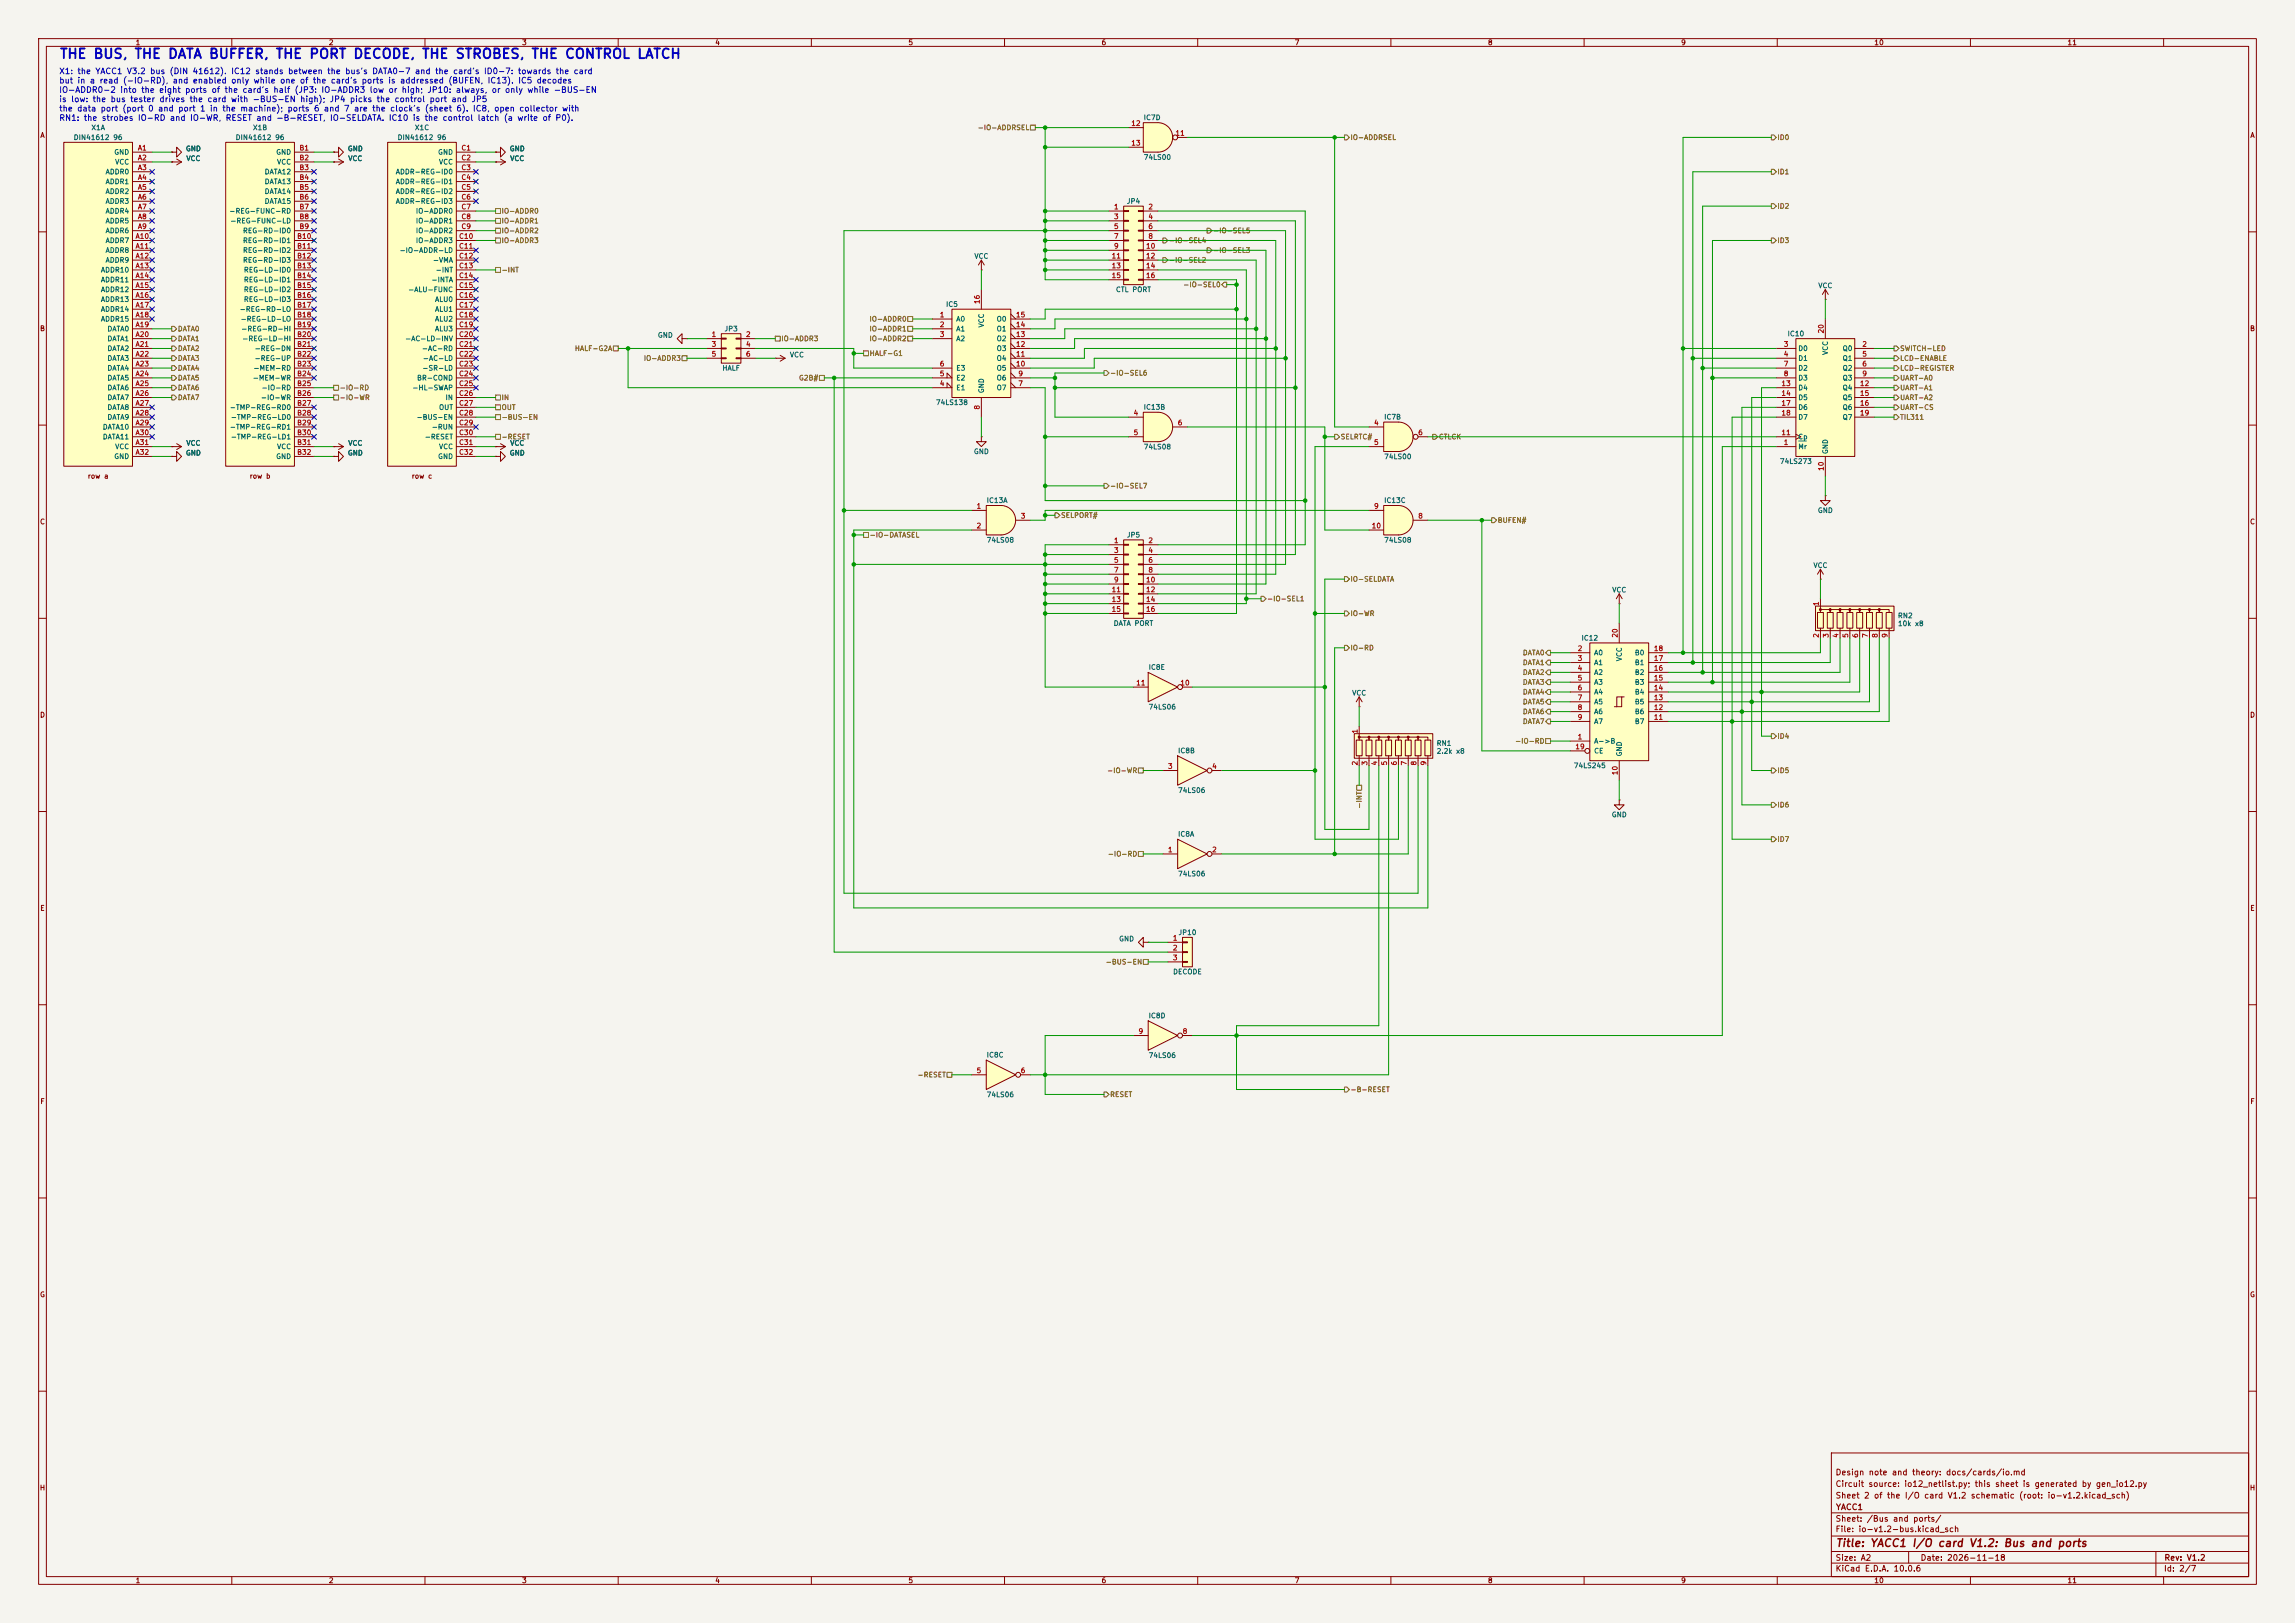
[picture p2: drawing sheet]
<svg xmlns="http://www.w3.org/2000/svg" width="594mm" height="420mm" viewBox="0 0 594 420" stroke-linecap="round" stroke-linejoin="round" font-family="sans-serif">
<defs><g id="words">
<text font-size="2.5" fill="#0000c2" x="15.3" y="15.8">THE BUS, THE DATA BUFFER, THE PORT DECODE, THE STROBES, THE CONTROL LATCH</text>
<text font-size="2" fill="#840000" x="475" y="400.8">Title: YACC1 I/O card V1.2: Bus and ports</text>
<g font-size="1.5" fill="#0000c2">
<text x="15.2" y="19.5">X1: the YACC1 V3.2 bus (DIN 41612). IC12 stands between the bus's DATA0-7 and the card's ID0-7: towards the card</text>
<text x="15.2" y="22">but in a read (-IO-RD), and enabled only while one of the card's ports is addressed (BUFEN, IC13). IC5 decodes</text>
<text x="15.2" y="24.4">IO-ADDR0-2 into the eight ports of the card's half (JP3: IO-ADDR3 low or high; JP10: always, or only while -BUS-EN</text>
<text x="15.2" y="26.8">is low: the bus tester drives the card with -BUS-EN high); JP4 picks the control port and JP5</text>
<text x="15.2" y="29.2">the data port (port 0 and port 1 in the machine); ports 6 and 7 are the clock's (sheet 6). IC8, open collector with</text>
<text x="15.2" y="31.6">RN1: the strobes IO-RD and IO-WR, RESET and -B-RESET, IO-SELDATA. IC10 is the control latch (a write of P0).</text>
</g>
<g font-size="1.5" fill="#840000">
<text x="475" y="382.1">Design note and theory: docs/cards/io.md</text>
<text x="475" y="388.1">Sheet 2 of the I/O card V1.2 schematic (root: io-v1.2.kicad_sch)</text>
<text x="475" y="385.1">Circuit source: io12_netlist.py; this sheet is generated by gen_io12.py</text>
<text x="475" y="394.1">Sheet: /Bus and ports/</text>
<text x="475.1" y="391.1">YACC1</text>
<text x="475" y="396.8">File: io-v1.2-bus.kicad_sch</text>
<text x="475" y="407">KiCad E.D.A. 10.0.6</text>
<text x="475" y="404.2">Size: A2</text>
<text x="497" y="404.2">Date: 2026-11-18</text>
<text x="560" y="407">Id: 2/7</text>
<text x="560.1" y="404.2">Rev: V1.2</text>
</g>
<g font-size="1.3" fill="#840000">
<text x="35" y="12">1</text>
<text x="85" y="12">2</text>
<text x="135" y="12">3</text>
<text x="185" y="12">4</text>
<text x="235" y="12">5</text>
<text x="285" y="12">6</text>
<text x="335" y="12">7</text>
<text x="385" y="12">8</text>
<text x="435" y="12">9</text>
<text x="485" y="12">10</text>
<text x="535" y="12">11</text>
<text x="10.3" y="36">A</text>
<text x="582.3" y="36">A</text>
<text x="10.2" y="86">B</text>
<text x="582.2" y="86">B</text>
<text x="22.6" y="124.2">row a</text>
<text x="64.5" y="124.2">row b</text>
<text x="106.4" y="124.2">row c</text>
<text x="10.2" y="136">C</text>
<text x="582.2" y="136">C</text>
<text x="10.2" y="186">D</text>
<text x="582.2" y="186">D</text>
<text x="10.3" y="236">E</text>
<text x="582.3" y="236">E</text>
<text x="10.3" y="286">F</text>
<text x="582.3" y="286">F</text>
<text x="10.2" y="336">G</text>
<text x="582.2" y="336">G</text>
<text x="10.2" y="386">H</text>
<text x="582.2" y="386">H</text>
<text x="35" y="410">1</text>
<text x="85" y="410">2</text>
<text x="135" y="410">3</text>
<text x="185" y="410">4</text>
<text x="235" y="410">5</text>
<text x="285" y="410">6</text>
<text x="335" y="410">7</text>
<text x="385" y="410">8</text>
<text x="435" y="410">9</text>
<text x="485" y="410">10</text>
<text x="535" y="410">11</text>
</g>
<g font-size="1.3" fill="#006464">
<text x="23.5" y="34">X1A</text>
<text x="65.3" y="34">X1B</text>
<text x="107.2" y="34">X1C</text>
<text x="295.9" y="31.4">IC7D</text>
<text x="19" y="36.5">DIN41612 96</text>
<text x="29.4" y="40.3">GND</text>
<text x="48" y="39.4">GND</text>
<text x="48.1" y="42">VCC</text>
<text x="60.9" y="36.5">DIN41612 96</text>
<text x="71.3" y="40.3">GND</text>
<text x="89.9" y="39.4">GND</text>
<text x="90" y="42">VCC</text>
<text x="102.8" y="36.5">DIN41612 96</text>
<text x="113.3" y="40.3">GND</text>
<text x="131.8" y="39.4">GND</text>
<text x="131.9" y="42">VCC</text>
<text x="295.9" y="41.7">74LS00</text>
<text x="27.2" y="45.4">ADDR0</text>
<text x="27.2" y="48">ADDR1</text>
<text x="29.7" y="42.9">VCC</text>
<text x="68.4" y="45.4">DATA12</text>
<text x="68.4" y="48">DATA13</text>
<text x="71.6" y="42.9">VCC</text>
<text x="102.3" y="45.4">ADDR-REG-ID0</text>
<text x="102.3" y="48">ADDR-REG-ID1</text>
<text x="113.5" y="42.9">VCC</text>
<text x="27.2" y="50.5">ADDR2</text>
<text x="27.2" y="53">ADDR3</text>
<text x="68.4" y="50.5">DATA14</text>
<text x="68.4" y="53">DATA15</text>
<text x="102.3" y="50.5">ADDR-REG-ID2</text>
<text x="102.3" y="53">ADDR-REG-ID3</text>
<text x="291.5" y="53">JP4</text>
<text x="27.2" y="55.6">ADDR4</text>
<text x="27.2" y="58.1">ADDR5</text>
<text x="59.2" y="55.6">-REG-FUNC-RD</text>
<text x="59.5" y="58.1">-REG-FUNC-LD</text>
<text x="107.5" y="55.6">IO-ADDR0</text>
<text x="107.5" y="58.1">IO-ADDR1</text>
<text x="27.2" y="60.7">ADDR6</text>
<text x="27.2" y="63.2">ADDR7</text>
<text x="27.2" y="65.7">ADDR8</text>
<text x="62.8" y="60.7">REG-RD-ID0</text>
<text x="62.8" y="63.2">REG-RD-ID1</text>
<text x="62.8" y="65.7">REG-RD-ID2</text>
<text x="103.3" y="65.7">-IO-ADDR-LD</text>
<text x="107.5" y="60.7">IO-ADDR2</text>
<text x="107.5" y="63.2">IO-ADDR3</text>
<text x="26" y="70.8">ADDR10</text>
<text x="27.2" y="68.3">ADDR9</text>
<text x="62.8" y="68.3">REG-RD-ID3</text>
<text x="63" y="70.8">REG-LD-ID0</text>
<text x="111.9" y="68.3">-VMA</text>
<text x="112.6" y="70.8">-INT</text>
<text x="252.1" y="67.3">VCC</text>
<text x="26" y="73.4">ADDR11</text>
<text x="26" y="75.9">ADDR12</text>
<text x="63" y="73.4">REG-LD-ID1</text>
<text x="63" y="75.9">REG-LD-ID2</text>
<text x="105.5" y="75.9">-ALU-FUNC</text>
<text x="111.6" y="73.4">-INTA</text>
<text x="288.7" y="75.9">CTL PORT</text>
<text x="470.5" y="74.9">VCC</text>
<text x="26" y="78.4">ADDR13</text>
<text x="26" y="81">ADDR14</text>
<text x="26" y="83.5">ADDR15</text>
<text x="61.9" y="81">-REG-RD-LO</text>
<text x="62.1" y="83.5">-REG-LD-LO</text>
<text x="63" y="78.4">REG-LD-ID3</text>
<text x="112.5" y="78.4">ALU0</text>
<text x="112.5" y="81">ALU1</text>
<text x="112.5" y="83.5">ALU2</text>
<text x="244.7" y="79.7">IC5</text>
<text x="247.4" y="83.5">A0</text>
<text x="257.8" y="83.5">O0</text>
<text x="27.7" y="86.1">DATA0</text>
<text x="27.7" y="88.6">DATA1</text>
<text x="62.3" y="86.1">-REG-RD-HI</text>
<text x="62.6" y="88.6">-REG-LD-HI</text>
<text x="104.7" y="88.6">-AC-LD-INV</text>
<text x="112.5" y="86.1">ALU3</text>
<text x="170.1" y="87.7">GND</text>
<text x="187.4" y="86.1">JP3</text>
<text x="247.4" y="86.1">A1</text>
<text x="247.4" y="88.6">A2</text>
<text x="255" y="84.9" transform="rotate(-90 255 84.9)">VCC</text>
<text x="257.8" y="88.6">O2</text>
<text x="257.8" y="86.1">O1</text>
<text x="462.5" y="87.3">IC10</text>
<text x="27.7" y="91.1">DATA2</text>
<text x="27.7" y="93.7">DATA3</text>
<text x="65.8" y="91.1">-REG-DN</text>
<text x="65.8" y="93.7">-REG-UP</text>
<text x="109.1" y="91.1">-AC-RD</text>
<text x="109.3" y="93.7">-AC-LD</text>
<text x="204.3" y="92.8">VCC</text>
<text x="257.8" y="93.7">O4</text>
<text x="257.8" y="91.1">O3</text>
<text x="465.3" y="91.1">D0</text>
<text x="465.3" y="93.7">D1</text>
<text x="473.4" y="92" transform="rotate(-90 473.4 92)">VCC</text>
<text x="476.8" y="91.1">Q0</text>
<text x="476.8" y="93.7">Q1</text>
<text x="27.7" y="96.2">DATA4</text>
<text x="27.7" y="98.8">DATA5</text>
<text x="27.7" y="101.3">DATA6</text>
<text x="65.3" y="98.8">-MEM-WR</text>
<text x="65.5" y="96.2">-MEM-RD</text>
<text x="67.6" y="101.3">-IO-RD</text>
<text x="106.6" y="101.3">-HL-SWAP</text>
<text x="107.8" y="98.8">BR-COND</text>
<text x="109.2" y="96.2">-SR-LD</text>
<text x="186.8" y="96.2">HALF</text>
<text x="247.4" y="101.3">E1</text>
<text x="247.4" y="98.8">E2</text>
<text x="247.4" y="96.2">E3</text>
<text x="255" y="101.9" transform="rotate(-90 255 101.9)">GND</text>
<text x="257.8" y="101.3">O7</text>
<text x="257.8" y="98.8">O6</text>
<text x="257.8" y="96.2">O5</text>
<text x="465.3" y="96.2">D2</text>
<text x="465.3" y="98.8">D3</text>
<text x="465.3" y="101.3">D4</text>
<text x="476.8" y="96.2">Q2</text>
<text x="476.8" y="98.8">Q3</text>
<text x="476.8" y="101.3">Q4</text>
<text x="27.7" y="103.8">DATA7</text>
<text x="27.7" y="106.4">DATA8</text>
<text x="59.4" y="106.4">-TMP-REG-RD0</text>
<text x="67.4" y="103.8">-IO-WR</text>
<text x="113.5" y="106.4">OUT</text>
<text x="115.2" y="103.8">IN</text>
<text x="242.1" y="105.1">74LS138</text>
<text x="295.9" y="106.3">IC13B</text>
<text x="465.3" y="103.8">D5</text>
<text x="465.3" y="106.4">D6</text>
<text x="476.8" y="103.8">Q5</text>
<text x="476.8" y="106.4">Q6</text>
<text x="26.5" y="111.5">DATA10</text>
<text x="26.5" y="114">DATA11</text>
<text x="27.7" y="108.9">DATA9</text>
<text x="59.4" y="111.5">-TMP-REG-RD1</text>
<text x="59.6" y="108.9">-TMP-REG-LD0</text>
<text x="59.6" y="114">-TMP-REG-LD1</text>
<text x="107.7" y="108.9">-BUS-EN</text>
<text x="109.8" y="114">-RESET</text>
<text x="111.6" y="111.5">-RUN</text>
<text x="358.1" y="108.9">IC7B</text>
<text x="465.3" y="114">Cp</text>
<text x="465.3" y="108.9">D7</text>
<text x="476.8" y="108.9">Q7</text>
<text x="29.4" y="119.1">GND</text>
<text x="29.7" y="116.5">VCC</text>
<text x="48" y="118.2">GND</text>
<text x="48.1" y="115.6">VCC</text>
<text x="71.3" y="119.1">GND</text>
<text x="71.6" y="116.5">VCC</text>
<text x="89.9" y="118.2">GND</text>
<text x="90" y="115.6">VCC</text>
<text x="113.3" y="119.1">GND</text>
<text x="113.5" y="116.5">VCC</text>
<text x="131.8" y="118.2">GND</text>
<text x="131.9" y="115.6">VCC</text>
<text x="251.9" y="117.8">GND</text>
<text x="295.9" y="116.6">74LS08</text>
<text x="358.1" y="119.1">74LS00</text>
<text x="465.3" y="116.5">Mr</text>
<text x="473.4" y="117.6" transform="rotate(-90 473.4 117.6)">GND</text>
<text x="460.6" y="120.3">74LS273</text>
<text x="255.3" y="130.4">IC13A</text>
<text x="358.1" y="130.4">IC13C</text>
<text x="470.4" y="133">GND</text>
<text x="255.3" y="140.7">74LS08</text>
<text x="291.5" y="139.4">JP5</text>
<text x="358.1" y="140.7">74LS08</text>
<text x="469.2" y="147.3">VCC</text>
<text x="417.2" y="153.6">VCC</text>
<text x="491.1" y="160.3">RN2</text>
<text x="288.1" y="162.3">DATA PORT</text>
<text x="409.2" y="166.1">IC12</text>
<text x="491.1" y="162.3">10k x8</text>
<text x="297.2" y="173.6">IC8E</text>
<text x="412.5" y="169.9">A0</text>
<text x="412.5" y="172.4">A1</text>
<text x="420.1" y="171.2" transform="rotate(-90 420.1 171.2)">VCC</text>
<text x="423" y="172.4">B1</text>
<text x="423" y="169.9">B0</text>
<text x="412.5" y="175">A2</text>
<text x="412.5" y="177.5">A3</text>
<text x="423" y="177.5">B3</text>
<text x="423" y="175">B2</text>
<text x="297.2" y="183.9">74LS06</text>
<text x="349.8" y="180.3">VCC</text>
<text x="412.5" y="180">A4</text>
<text x="412.5" y="182.6">A5</text>
<text x="412.5" y="185.1">A6</text>
<text x="423" y="185.1">B6</text>
<text x="423" y="182.6">B5</text>
<text x="423" y="180">B4</text>
<text x="412.5" y="187.7">A7</text>
<text x="423" y="187.7">B7</text>
<text x="304.8" y="195.2">IC8B</text>
<text x="371.7" y="193.3">RN1</text>
<text x="371.7" y="195.3">2.2k x8</text>
<text x="412.5" y="192.7">A-&gt;B</text>
<text x="412.5" y="195.3">CE</text>
<text x="420.1" y="195.9" transform="rotate(-90 420.1 195.9)">GND</text>
<text x="407.2" y="199.1">74LS245</text>
<text x="304.8" y="205.5">74LS06</text>
<text x="417" y="211.8">GND</text>
<text x="304.8" y="216.8">IC8A</text>
<text x="304.8" y="227.1">74LS06</text>
<text x="289.5" y="243.9">GND</text>
<text x="304.9" y="242.3">JP10</text>
<text x="303.5" y="252.4">DECODE</text>
<text x="297.2" y="263.8">IC8D</text>
<text x="255.3" y="274">IC8C</text>
<text x="297.2" y="274.1">74LS06</text>
<text x="255.3" y="284.2">74LS06</text>
</g>
<g font-size="1.3" fill="#725600">
<text x="252.9" y="34">-IO-ADDRSEL</text>
<text x="349.4" y="36.5">IO-ADDRSEL</text>
<text x="459.9" y="36.5">ID0</text>
<text x="459.9" y="45.4">ID1</text>
<text x="129.7" y="58.1">IO-ADDR1</text>
<text x="129.7" y="55.6">IO-ADDR0</text>
<text x="459.9" y="54.3">ID2</text>
<text x="129.7" y="63.2">IO-ADDR3</text>
<text x="129.7" y="60.7">IO-ADDR2</text>
<text x="302.4" y="63.2">-IO-SEL4</text>
<text x="313.9" y="60.7">-IO-SEL5</text>
<text x="313.9" y="65.7">-IO-SEL3</text>
<text x="459.9" y="63.2">ID3</text>
<text x="129.7" y="70.8">-INT</text>
<text x="302.4" y="68.3">-IO-SEL2</text>
<text x="306.1" y="74.6">-IO-SEL0</text>
<text x="224.9" y="83.5">IO-ADDR0</text>
<text x="45.9" y="88.6">DATA1</text>
<text x="45.9" y="86.1">DATA0</text>
<text x="202.1" y="88.6">IO-ADDR3</text>
<text x="224.9" y="88.6">IO-ADDR2</text>
<text x="224.9" y="86.1">IO-ADDR1</text>
<text x="45.9" y="93.7">DATA3</text>
<text x="45.9" y="91.1">DATA2</text>
<text x="148.7" y="91.1">HALF-G2A</text>
<text x="166.5" y="93.7">IO-ADDR3</text>
<text x="225" y="92.4">HALF-G1</text>
<text x="491.7" y="91.1">SWITCH-LED</text>
<text x="491.7" y="93.7">LCD-ENABLE</text>
<text x="45.9" y="101.3">DATA6</text>
<text x="45.9" y="98.8">DATA5</text>
<text x="45.9" y="96.2">DATA4</text>
<text x="87.8" y="101.3">-IO-RD</text>
<text x="206.7" y="98.8">G2B#</text>
<text x="287.2" y="97.5">-IO-SEL6</text>
<text x="491.7" y="101.3">UART-A1</text>
<text x="491.7" y="96.2">LCD-REGISTER</text>
<text x="491.7" y="98.8">UART-A0</text>
<text x="45.9" y="103.8">DATA7</text>
<text x="87.8" y="103.8">-IO-WR</text>
<text x="129.7" y="103.8">IN</text>
<text x="129.7" y="106.4">OUT</text>
<text x="491.7" y="103.8">UART-A2</text>
<text x="491.7" y="106.4">UART-CS</text>
<text x="129.7" y="114">-RESET</text>
<text x="129.7" y="108.9">-BUS-EN</text>
<text x="346.9" y="114">SELRTC#</text>
<text x="372.3" y="114">CTLCK</text>
<text x="491.7" y="108.9">TIL311</text>
<text x="287.2" y="126.7">-IO-SEL7</text>
<text x="274.5" y="134.3">SELPORT#</text>
<text x="387.5" y="135.6">BUFEN#</text>
<text x="225" y="139.4">-IO-DATASEL</text>
<text x="327.8" y="155.9">-IO-SEL1</text>
<text x="349.4" y="150.8">IO-SELDATA</text>
<text x="349.4" y="159.7">IO-WR</text>
<text x="349.4" y="168.6">IO-RD</text>
<text x="394" y="169.9">DATA0</text>
<text x="394" y="172.4">DATA1</text>
<text x="394" y="175">DATA2</text>
<text x="394" y="177.5">DATA3</text>
<text x="394" y="180">DATA4</text>
<text x="394" y="185.1">DATA6</text>
<text x="394" y="182.6">DATA5</text>
<text x="394" y="187.7">DATA7</text>
<text x="459.9" y="191.5">ID4</text>
<text x="392" y="192.7">-IO-RD</text>
<text x="286.4" y="200.4">-IO-WR</text>
<text x="459.9" y="200.4">ID5</text>
<text x="352.8" y="209.4" transform="rotate(-90 352.8 209.4)">-INT</text>
<text x="459.9" y="209.2">ID6</text>
<text x="286.6" y="221.9">-IO-RD</text>
<text x="459.9" y="218.1">ID7</text>
<text x="286.1" y="249.9">-BUS-EN</text>
<text x="237.4" y="279.1">-RESET</text>
<text x="287.2" y="284.2">RESET</text>
<text x="349.4" y="282.9">-B-RESET</text>
</g>
<g font-size="1.3" fill="#a90000">
<text x="292.7" y="32.9">12</text>
<text x="304.1" y="35.4">11</text>
<text x="35.6" y="39.2">A1</text>
<text x="35.6" y="41.8">A2</text>
<text x="77.4" y="39.2">B1</text>
<text x="77.4" y="41.8">B2</text>
<text x="119.3" y="39.2">C1</text>
<text x="119.3" y="41.8">C2</text>
<text x="292.7" y="38">13</text>
<text x="35.6" y="44.3">A3</text>
<text x="35.6" y="46.9">A4</text>
<text x="77.4" y="44.3">B3</text>
<text x="77.4" y="46.9">B4</text>
<text x="119.3" y="44.3">C3</text>
<text x="119.3" y="46.9">C4</text>
<text x="35.6" y="49.4">A5</text>
<text x="35.6" y="51.9">A6</text>
<text x="77.4" y="49.4">B5</text>
<text x="77.4" y="51.9">B6</text>
<text x="119.3" y="49.4">C5</text>
<text x="119.3" y="51.9">C6</text>
<text x="35.6" y="54.5">A7</text>
<text x="35.6" y="57">A8</text>
<text x="35.6" y="59.6">A9</text>
<text x="77.4" y="54.5">B7</text>
<text x="77.4" y="57">B8</text>
<text x="77.4" y="59.6">B9</text>
<text x="119.3" y="54.5">C7</text>
<text x="119.3" y="57">C8</text>
<text x="119.3" y="59.6">C9</text>
<text x="288.2" y="54.5">1</text>
<text x="288.2" y="57">3</text>
<text x="288.2" y="59.6">5</text>
<text x="297.1" y="54.5">2</text>
<text x="297.1" y="57">4</text>
<text x="297.1" y="59.6">6</text>
<text x="34.9" y="62.1">A10</text>
<text x="34.9" y="64.6">A11</text>
<text x="76.8" y="62.1">B10</text>
<text x="76.8" y="64.6">B11</text>
<text x="118.7" y="62.1">C10</text>
<text x="118.7" y="64.6">C11</text>
<text x="288.2" y="62.1">7</text>
<text x="288.2" y="64.6">9</text>
<text x="296.5" y="64.6">10</text>
<text x="297.1" y="62.1">8</text>
<text x="34.9" y="67.2">A12</text>
<text x="34.9" y="69.7">A13</text>
<text x="76.8" y="67.2">B12</text>
<text x="76.8" y="69.7">B13</text>
<text x="118.7" y="67.2">C12</text>
<text x="118.7" y="69.7">C13</text>
<text x="287.6" y="67.2">11</text>
<text x="287.6" y="69.7">13</text>
<text x="296.5" y="67.2">12</text>
<text x="296.5" y="69.7">14</text>
<text x="34.9" y="72.3">A14</text>
<text x="34.9" y="74.8">A15</text>
<text x="34.9" y="77.3">A16</text>
<text x="76.8" y="72.3">B14</text>
<text x="76.8" y="74.8">B15</text>
<text x="76.8" y="77.3">B16</text>
<text x="118.7" y="72.3">C14</text>
<text x="118.7" y="74.8">C15</text>
<text x="118.7" y="77.3">C16</text>
<text x="287.6" y="72.3">15</text>
<text x="296.5" y="72.3">16</text>
<text x="34.9" y="79.9">A17</text>
<text x="34.9" y="82.4">A18</text>
<text x="76.8" y="79.9">B17</text>
<text x="76.8" y="82.4">B18</text>
<text x="118.7" y="79.9">C17</text>
<text x="118.7" y="82.4">C18</text>
<text x="243.1" y="82.4">1</text>
<text x="253.9" y="78.8" transform="rotate(-90 253.9 78.8)">16</text>
<text x="262.8" y="82.4">15</text>
<text x="34.9" y="85">A19</text>
<text x="34.9" y="87.5">A20</text>
<text x="76.8" y="85">B19</text>
<text x="76.8" y="87.5">B20</text>
<text x="118.7" y="85">C19</text>
<text x="118.7" y="87.5">C20</text>
<text x="184.1" y="87.5">1</text>
<text x="192.9" y="87.5">2</text>
<text x="243.1" y="85">2</text>
<text x="243.1" y="87.5">3</text>
<text x="262.8" y="87.5">13</text>
<text x="262.8" y="85">14</text>
<text x="472.3" y="86.4" transform="rotate(-90 472.3 86.4)">20</text>
<text x="34.9" y="90">A21</text>
<text x="34.9" y="92.6">A22</text>
<text x="34.9" y="95.1">A23</text>
<text x="76.8" y="90">B21</text>
<text x="76.8" y="92.6">B22</text>
<text x="76.8" y="95.1">B23</text>
<text x="118.7" y="90">C21</text>
<text x="118.7" y="92.6">C22</text>
<text x="118.7" y="95.1">C23</text>
<text x="184.1" y="90">3</text>
<text x="184.1" y="92.6">5</text>
<text x="192.9" y="90">4</text>
<text x="192.9" y="92.6">6</text>
<text x="243.1" y="95.1">6</text>
<text x="262.8" y="95.1">10</text>
<text x="262.8" y="92.6">11</text>
<text x="262.8" y="90">12</text>
<text x="461.5" y="90">3</text>
<text x="461.5" y="92.6">4</text>
<text x="461.5" y="95.1">7</text>
<text x="481.9" y="90">2</text>
<text x="481.9" y="92.6">5</text>
<text x="481.9" y="95.1">6</text>
<text x="34.9" y="97.7">A24</text>
<text x="34.9" y="100.2">A25</text>
<text x="76.8" y="97.7">B24</text>
<text x="76.8" y="100.2">B25</text>
<text x="118.7" y="97.7">C24</text>
<text x="118.7" y="100.2">C25</text>
<text x="243.1" y="100.2">4</text>
<text x="243.1" y="97.7">5</text>
<text x="263.4" y="100.2">7</text>
<text x="263.4" y="97.7">9</text>
<text x="460.9" y="100.2">13</text>
<text x="461.5" y="97.7">8</text>
<text x="481.3" y="100.2">12</text>
<text x="481.9" y="97.7">9</text>
<text x="34.9" y="102.7">A26</text>
<text x="34.9" y="105.3">A27</text>
<text x="34.9" y="107.8">A28</text>
<text x="76.8" y="102.7">B26</text>
<text x="76.8" y="105.3">B27</text>
<text x="76.8" y="107.8">B28</text>
<text x="118.7" y="102.7">C26</text>
<text x="118.7" y="105.3">C27</text>
<text x="118.7" y="107.8">C28</text>
<text x="253.9" y="106.1" transform="rotate(-90 253.9 106.1)">8</text>
<text x="293.3" y="107.8">4</text>
<text x="460.9" y="102.7">14</text>
<text x="460.9" y="105.3">17</text>
<text x="460.9" y="107.8">18</text>
<text x="481.3" y="102.7">15</text>
<text x="481.3" y="105.3">16</text>
<text x="481.3" y="107.8">19</text>
<text x="34.9" y="110.4">A29</text>
<text x="34.9" y="112.9">A30</text>
<text x="76.8" y="110.4">B29</text>
<text x="76.8" y="112.9">B30</text>
<text x="118.7" y="110.4">C29</text>
<text x="118.7" y="112.9">C30</text>
<text x="293.3" y="112.9">5</text>
<text x="304.7" y="110.4">6</text>
<text x="355.5" y="110.4">4</text>
<text x="366.9" y="112.9">6</text>
<text x="460.9" y="112.9">11</text>
<text x="34.9" y="115.4">A31</text>
<text x="34.9" y="118">A32</text>
<text x="76.8" y="115.4">B31</text>
<text x="76.8" y="118">B32</text>
<text x="118.7" y="115.4">C31</text>
<text x="118.7" y="118">C32</text>
<text x="355.5" y="115.4">5</text>
<text x="461.5" y="115.4">1</text>
<text x="472.3" y="122" transform="rotate(-90 472.3 122)">10</text>
<text x="252.6" y="131.9">1</text>
<text x="355.5" y="131.9">9</text>
<text x="252.6" y="137">2</text>
<text x="264.1" y="134.5">3</text>
<text x="354.9" y="137">10</text>
<text x="366.9" y="134.5">8</text>
<text x="288.2" y="140.8">1</text>
<text x="288.2" y="143.4">3</text>
<text x="297.1" y="140.8">2</text>
<text x="297.1" y="143.4">4</text>
<text x="288.2" y="145.9">5</text>
<text x="288.2" y="148.5">7</text>
<text x="297.1" y="145.9">6</text>
<text x="297.1" y="148.5">8</text>
<text x="287.6" y="153.5">11</text>
<text x="288.2" y="151">9</text>
<text x="296.5" y="151">10</text>
<text x="296.5" y="153.5">12</text>
<text x="287.6" y="156.1">13</text>
<text x="287.6" y="158.6">15</text>
<text x="296.5" y="156.1">14</text>
<text x="296.5" y="158.6">16</text>
<text x="471" y="156.9" transform="rotate(-90 471 156.9)">1</text>
<text x="419" y="165.2" transform="rotate(-90 419 165.2)">20</text>
<text x="471" y="165.2" transform="rotate(-90 471 165.2)">2</text>
<text x="473.6" y="165.2" transform="rotate(-90 473.6 165.2)">3</text>
<text x="476.1" y="165.2" transform="rotate(-90 476.1 165.2)">4</text>
<text x="478.7" y="165.2" transform="rotate(-90 478.7 165.2)">5</text>
<text x="481.2" y="165.2" transform="rotate(-90 481.2 165.2)">6</text>
<text x="483.7" y="165.2" transform="rotate(-90 483.7 165.2)">7</text>
<text x="486.3" y="165.2" transform="rotate(-90 486.3 165.2)">8</text>
<text x="488.8" y="165.2" transform="rotate(-90 488.8 165.2)">9</text>
<text x="408.2" y="168.8">2</text>
<text x="408.2" y="171.3">3</text>
<text x="408.2" y="173.9">4</text>
<text x="427.9" y="173.9">16</text>
<text x="427.9" y="171.3">17</text>
<text x="427.9" y="168.8">18</text>
<text x="293.9" y="177.7">11</text>
<text x="305.4" y="177.7">10</text>
<text x="408.2" y="176.4">5</text>
<text x="408.2" y="178.9">6</text>
<text x="427.9" y="178.9">14</text>
<text x="427.9" y="176.4">15</text>
<text x="408.2" y="181.5">7</text>
<text x="408.2" y="184">8</text>
<text x="427.9" y="184">12</text>
<text x="427.9" y="181.5">13</text>
<text x="351.7" y="190" transform="rotate(-90 351.7 190)">1</text>
<text x="408.2" y="191.6">1</text>
<text x="408.2" y="186.6">9</text>
<text x="427.9" y="186.6">11</text>
<text x="407.6" y="194.2">19</text>
<text x="302.2" y="199.3">3</text>
<text x="313.6" y="199.3">4</text>
<text x="351.7" y="198.2" transform="rotate(-90 351.7 198.2)">2</text>
<text x="354.2" y="198.2" transform="rotate(-90 354.2 198.2)">3</text>
<text x="356.7" y="198.2" transform="rotate(-90 356.7 198.2)">4</text>
<text x="359.3" y="198.2" transform="rotate(-90 359.3 198.2)">5</text>
<text x="361.8" y="198.2" transform="rotate(-90 361.8 198.2)">6</text>
<text x="364.4" y="198.2" transform="rotate(-90 364.4 198.2)">7</text>
<text x="366.9" y="198.2" transform="rotate(-90 366.9 198.2)">8</text>
<text x="369.4" y="198.2" transform="rotate(-90 369.4 198.2)">9</text>
<text x="419" y="200.7" transform="rotate(-90 419 200.7)">10</text>
<text x="302.2" y="220.8">1</text>
<text x="313.6" y="220.8">2</text>
<text x="303.4" y="243.7">1</text>
<text x="303.4" y="246.2">2</text>
<text x="303.4" y="248.8">3</text>
<text x="294.5" y="267.8">9</text>
<text x="306" y="267.8">8</text>
<text x="252.6" y="278">5</text>
<text x="264.1" y="278">6</text>
</g>
</g></defs>
<path d="M0 0h594v420h-594z" fill="#f5f4ef" stroke="#f5f4ef" stroke-width=".26"/>
<g fill="none" stroke="#840000" stroke-width=".26">
<path d="M10 10h574v400h-574zM12 12h570v396h-570zM60 10v2M110 10v2M160 10v2M210 10v2M260 10v2M310 10v2M360 10v2M410 10v2M460 10v2M510 10v2"/>
<path d="M560 10v2M10 60h2M582 60h2M10 110h2M582 110h2M10 160h2M582 160h2M10 210h2M582 210h2M10 260h2M582 260h2M10 310h2"/>
<path d="M582 310h2M10 360h2M474 376h108v32h-108zM582 360h2M474 397.5h108M474 391.5h108M60 408v2M110 408v2M160 408v2M210 408v2M260 408v2M310 408v2"/>
<path d="M360 408v2M410 408v2M460 408v2M474 404.5h108M474 401.5h108M494 401.5v3M510 408v2M558 401.5v6.5M560 408v2"/>
</g>
<path d="M469.9 156.8h20.3v6.4h-20.3z" fill="#ffffc2"/>
<g fill="none" stroke="#840000" stroke-width=".26">
<path d="M469.9 156.8h20.3v6.4h-20.3zM470.4 158.5h1.5v4.1h-1.5zM471.2 158.5v-.8h2.5v.8v-.8h2.5v.8v-.8h2.6v.8v-.8h2.5v.8v-.8h2.6v.8v-.8h2.5v.8v-.8h2.5v.8M471.2 154.9v2.6M472.9 158.5h1.6v4.1h-1.6zM475.5 158.5h1.5v4.1h-1.5zM478 158.5h1.6v4.1h-1.6zM480.6 158.5h1.5v4.1h-1.5zM483.1 158.5h1.5v4.1h-1.5zM485.6 158.5h1.6v4.1h-1.6zM488.2 158.5h1.5v4.1h-1.5zM471.2 162.6v2.5"/>
<path d="M473.7 162.6v2.5M476.2 162.6v2.5M478.8 162.6v2.5M481.3 162.6v2.5M483.9 162.6v2.5M486.4 162.6v2.5M488.9 162.6v2.5M419.1 207v1.3h1.3l-1.3 1.3-1.3-1.3h1.3M419.1 207h.1"/>
</g>
<g fill="#840000" stroke="#840000" stroke-width=".26">
<circle cx="471.2" cy="157.7" r=".25"/>
<circle cx="473.7" cy="157.7" r=".25"/>
<circle cx="476.2" cy="157.7" r=".25"/>
<circle cx="478.8" cy="157.7" r=".25"/>
<circle cx="481.3" cy="157.7" r=".25"/>
<circle cx="483.9" cy="157.7" r=".25"/>
<circle cx="486.4" cy="157.7" r=".25"/>
</g>
<path d="M186.7 86.4h5.1v7.6h-5.1z" fill="#ffffc2"/>
<g fill="none" stroke="#840000" stroke-width=".26">
<path d="M176.5 87.6v-1.2l-1.2 1.2 1.2 1.3v-1.3h1.3M177.8 87.6h.1M182.9 87.6h3.8M182.9 90.2h3.8M182.9 92.7h3.8M186.7 86.4h5.1v7.6h-5.1zM186.7 87.5h1.3v.3h-1.3zM186.7 90h1.3v.3h-1.3zM186.7 92.6h1.3v.2h-1.3zM190.5 87.5h1.3v.3h-1.3zM190.5 90h1.3v.3h-1.3zM190.5 92.6h1.3v.2h-1.3z"/>
<path d="M191.8 87.6h3.8M191.8 90.2h3.8M191.8 92.7h3.8"/>
</g>
<path d="M299.7 31.8a3.8 3.8 0 0 1 3.8 3.8 3.8 3.8 0 0 1-3.8 3.8z" fill="#ffffc2" stroke="#ffffc2" stroke-width=".26"/>
<path d="M295.9 31.8h3.8v7.6h-3.8z" fill="#ffffc2"/>
<g fill="none" stroke="#840000" stroke-width=".26">
<path d="M292.1 33h3.8M292.1 38.1h3.8M295.9 31.8h3.8a3.8 3.8 0 0 1 3.8 3.8 3.8 3.8 0 0 1-3.8 3.8h-3.8zM304.8 35.6h2.5"/>
<circle cx="304.2" cy="35.6" r=".63"/>
</g>
<path d="M290.8 53.3h5.1v20.4h-5.1z" fill="#ffffc2"/>
<g fill="none" stroke="#840000" stroke-width=".26">
<path d="M287 54.6h3.8M287 57.2h3.8M287 59.7h3.8M290.8 53.3h5.1v20.4h-5.1zM290.8 54.5h1.3v.2h-1.3zM290.8 57h1.3v.3h-1.3zM290.8 59.6h1.3v.2h-1.3zM294.6 54.5h1.3v.2h-1.3zM294.6 57h1.3v.3h-1.3zM294.6 59.6h1.3v.2h-1.3zM295.9 54.6h3.8M295.9 57.2h3.8"/>
<path d="M295.9 59.7h3.8M287 62.2h3.8M287 64.8h3.8M287 67.3h3.8M287 69.9h3.8M287 72.4h3.8M290.8 62.1h1.3v.3h-1.3zM290.8 64.6h1.3v.3h-1.3zM290.8 67.2h1.3v.2h-1.3zM290.8 69.7h1.3v.3h-1.3zM290.8 72.3h1.3v.2h-1.3zM294.6 62.1h1.3v.3h-1.3z"/>
<path d="M294.6 64.6h1.3v.3h-1.3zM294.6 67.2h1.3v.2h-1.3zM294.6 69.7h1.3v.3h-1.3zM294.6 72.3h1.3v.2h-1.3zM295.9 62.2h3.8M295.9 64.8h3.8M295.9 67.3h3.8M295.9 69.9h3.8M295.9 72.4h3.8M254 113v1.3h1.3l-1.3 1.3-1.3-1.3h1.3M254 113h.1"/>
</g>
<path d="M246.4 80h15.2v22.9h-15.2z" fill="#ffffc2"/>
<g fill="none" stroke="#840000" stroke-width=".26">
<path d="M86.4 39.4h1.2v-1.3l1.3 1.3-1.3 1.2v-1.2M86.4 39.4h.1M86.4 41.9h.1M86.4 41.9h2.5M87.6 41.1l1.3 .8M88.9 41.9l-1.3 .8M254 69.9h.1M254 67.3v2.6M254 74.9v5.1M254 67.3l-.8 1.3M254 67.3l.8 1.3M200.7 92.7h.1"/>
<path d="M200.7 92.7h2.5M201.9 91.9l1.3 .8M203.2 92.7l-1.3 .8M241.3 97.8h5.1l-1.3-1.3v1.3M241.3 82.6h5.1M241.3 85.1h5.1M241.3 87.6h5.1M241.3 95.3h5.1M246.4 80h15.2v22.9h-15.2zM261.6 82.6h5.1M261.6 85.1h5.1M261.6 87.6h5.1"/>
<path d="M261.6 97.8h5.1M261.6 95.3h5.1M261.6 99.1l1.3 1.2M261.6 96.5l1.3 1.3M261.6 94l1.3 1.3M261.6 92.7h5.1M261.6 91.4l1.3 1.3M261.6 90.2h5.1M261.6 88.9l1.3 1.3M261.6 86.4l1.3 1.2M261.6 83.8l1.3 1.3M261.6 81.3l1.3 1.3"/>
<path d="M241.3 100.3h5.1l-1.3-1.2v1.2M254 102.9v5.1M261.6 100.3h5.1"/>
</g>
<path d="M299.7 106.7a3.8 3.8 0 0 1 3.8 3.8 3.8 3.8 0 0 1-3.8 3.8z" fill="#ffffc2" stroke="#ffffc2" stroke-width=".26"/>
<path d="M295.9 106.7h3.8v7.6h-3.8z" fill="#ffffc2"/>
<path d="M86.4 118.1h1.2v-1.3l1.3 1.3-1.3 1.3v-1.3M86.4 118.1h.1M86.4 115.6h.1M86.4 115.6h2.5M87.6 114.8l1.3 .8M88.9 115.6l-1.3 .7M292.1 108h3.8M292.1 113h3.8M295.9 106.7h3.8a3.8 3.8 0 0 1 3.8 3.8 3.8 3.8 0 0 1-3.8 3.8h-3.8zM303.5 110.5h3.8" fill="none" stroke="#840000" stroke-width=".26"/>
<path d="M350.5 189.9h20.3v6.3h-20.3z" fill="#ffffc2"/>
<g fill="none" stroke="#840000" stroke-width=".26">
<path d="M350.5 189.9h20.3v6.3h-20.3zM351 191.5h1.6v4.1h-1.6zM351.8 191.5v-.7h2.5v.7v-.7h2.6v.7v-.7h2.5v.7v-.7h2.5v.7v-.7h2.6v.7v-.7h2.5v.7v-.7h2.6v.7M351.8 188v2.5M351.8 195.6v2.5M353.6 191.5h1.5v4.1h-1.5zM354.3 195.6v2.5M356.1 191.5h1.5v4.1h-1.5zM356.9 195.6v2.5M358.6 191.5h1.6v4.1h-1.6zM359.4 195.6v2.5M361.2 191.5h1.5v4.1h-1.5z"/>
<path d="M361.9 195.6v2.5M363.7 191.5h1.6v4.1h-1.6zM364.5 195.6v2.5M366.3 191.5h1.5v4.1h-1.5zM367 195.6v2.5M368.8 191.5h1.5v4.1h-1.5zM369.6 195.6v2.5"/>
</g>
<g fill="#840000" stroke="#840000" stroke-width=".26">
<circle cx="351.8" cy="190.8" r=".25"/>
<circle cx="354.3" cy="190.8" r=".25"/>
<circle cx="356.9" cy="190.8" r=".25"/>
<circle cx="359.4" cy="190.8" r=".25"/>
<circle cx="361.9" cy="190.8" r=".25"/>
<circle cx="364.5" cy="190.8" r=".25"/>
<circle cx="367" cy="190.8" r=".25"/>
</g>
<path d="M411.5 166.4h15.2v30.5h-15.2z" fill="#ffffc2"/>
<g fill="none" stroke="#840000" stroke-width=".26">
<path d="M128.3 39.4h1.2v-1.3l1.3 1.3-1.3 1.2v-1.2M128.3 39.4h.1M128.3 41.9h.1M128.3 41.9h2.5M129.5 41.1l1.3 .8M130.8 41.9l-1.3 .8M419.1 156.2h.1M419.1 153.7v2.5M419.1 153.7l-.8 1.2M419.1 153.7l.8 1.2M406.4 168.9h5.1M406.4 171.5h5.1"/>
<path d="M406.4 174h5.1M406.4 176.5h5.1M406.4 179.1h5.1M411.5 166.4h15.2v30.5h-15.2zM419.1 161.3v5.1M426.7 168.9h5.1M426.7 171.5h5.1M426.7 174h5.1M426.7 176.5h5.1M426.7 179.1h5.1M406.4 191.8h5.1M406.4 181.6h5.1"/>
<path d="M406.4 184.2h5.1M406.4 186.7h5.1M406.4 194.3h3.8M419.1 196.9v5M419.7 180.3h-1.2v2.6M420.4 180.3h-.7v2.6h-1.9M426.7 181.6h5.1M426.7 184.2h5.1M426.7 186.7h5.1"/>
<circle cx="410.8" cy="194.3" r=".63"/>
</g>
<path d="M255.3 274.3l7.6 3.8-7.6 3.8z" fill="#ffffc2"/>
<g fill="none" stroke="#840000" stroke-width=".26">
<path d="M251.5 278.1h3.8M255.3 274.3l7.6 3.8-7.6 3.8zM264.2 278.1h2.5"/>
<circle cx="263.5" cy="278.1" r=".63"/>
</g>
<path d="M259.1 130.8a3.8 3.8 0 0 1 3.8 3.8 3.8 3.8 0 0 1-3.8 3.8z" fill="#ffffc2" stroke="#ffffc2" stroke-width=".26"/>
<path d="M255.3 130.8h3.8v7.6h-3.8z" fill="#ffffc2"/>
<path d="M472.4 77.5h.1M472.4 74.9l-.7 1.3M472.4 74.9l.8 1.3M472.4 74.9v2.6M251.5 132.1h3.8M251.5 137.2h3.8M255.3 130.8h3.8a3.8 3.8 0 0 1 3.8 3.8 3.8 3.8 0 0 1-3.8 3.8h-3.8zM262.9 134.6h3.8" fill="none" stroke="#840000" stroke-width=".26"/>
<path d="M100.3 36.8h17.8v83.9h-17.8z" fill="#ffffc2"/>
<g fill="none" stroke="#840000" stroke-width=".26">
<path d="M100.3 36.8h17.8v83.9h-17.8zM118.1 39.4h5.1M118.1 41.9h5.1M118.1 44.5h5.1M118.1 47h5.1M118.1 49.5h5.1M118.1 52.1h5.1M118.1 54.6h5.1M118.1 57.2h5.1M118.1 59.7h5.1M118.1 62.2h5.1M118.1 64.8h5.1"/>
<path d="M118.1 67.3h5.1M118.1 69.9h5.1M118.1 72.4h5.1M118.1 74.9h5.1M118.1 77.5h5.1M118.1 80h5.1M118.1 82.6h5.1M118.1 85.1h5.1M118.1 87.6h5.1M118.1 90.2h5.1M118.1 92.7h5.1M118.1 95.3h5.1"/>
<path d="M118.1 97.8h5.1M118.1 100.3h5.1M118.1 102.9h5.1M118.1 105.4h5.1M118.1 108h5.1M118.1 110.5h5.1M118.1 113h5.1M118.1 115.6h5.1M118.1 118.1h5.1"/>
</g>
<path d="M361.9 109.2a3.8 3.8 0 0 1 3.8 3.8 3.8 3.8 0 0 1-3.8 3.8z" fill="#ffffc2" stroke="#ffffc2" stroke-width=".26"/>
<path d="M358.1 109.2h3.8v7.6h-3.8z" fill="#ffffc2"/>
<g fill="none" stroke="#840000" stroke-width=".26">
<path d="M354.3 110.5h3.8M354.3 115.6h3.8M358.1 109.2h3.8a3.8 3.8 0 0 1 3.8 3.8 3.8 3.8 0 0 1-3.8 3.8h-3.8zM367 113h2.6"/>
<circle cx="366.4" cy="113" r=".63"/>
</g>
<path d="M297.2 174l7.6 3.8-7.6 3.8z" fill="#ffffc2"/>
<g fill="none" stroke="#840000" stroke-width=".26">
<path d="M44.4 41.9h.1M44.4 41.9h2.6M45.7 41.1l1.3 .8M47 41.9l-1.3 .8M128.3 115.6h.1M128.3 118.1h1.2v-1.3l1.3 1.3-1.3 1.3v-1.3M128.3 118.1h.1M128.3 115.6h2.5M129.5 114.8l1.3 .8M130.8 115.6l-1.3 .7M472.4 128.3v1.2h1.3l-1.3 1.3-1.2-1.3h1.2M472.4 128.3h.1"/>
<path d="M293.4 177.8h3.8M297.2 174l7.6 3.8-7.6 3.8zM306.1 177.8h2.5M351.8 182.9h.1M351.8 180.3l-.8 1.3M351.8 180.3l.8 1.3M351.8 180.3v2.6"/>
<circle cx="305.4" cy="177.8" r=".63"/>
</g>
<path d="M290.8 139.7h5.1v20.3h-5.1z" fill="#ffffc2"/>
<g fill="none" stroke="#840000" stroke-width=".26">
<path d="M44.4 39.4h1.3v-1.3l1.3 1.3-1.3 1.2v-1.2M44.4 39.4h.1M44.4 118.1h1.3v-1.3l1.3 1.3-1.3 1.3v-1.3M44.4 118.1h.1M290.8 139.7h5.1v20.3h-5.1zM287 141h3.8M287 143.5h3.8M287 146.1h3.8M287 148.6h3.8M287 151.1h3.8M287 153.7h3.8M287 156.2h3.8"/>
<path d="M287 158.8h3.8M290.8 140.8h1.3v.3h-1.3zM290.8 143.4h1.3v.2h-1.3zM290.8 145.9h1.3v.3h-1.3zM290.8 148.5h1.3v.2h-1.3zM290.8 151h1.3v.3h-1.3zM290.8 153.5h1.3v.3h-1.3zM290.8 156.1h1.3v.2h-1.3zM290.8 158.6h1.3v.3h-1.3zM294.6 140.8h1.3v.3h-1.3zM294.6 143.4h1.3v.2h-1.3zM294.6 145.9h1.3v.3h-1.3z"/>
<path d="M294.6 148.5h1.3v.2h-1.3zM294.6 151h1.3v.3h-1.3zM294.6 153.5h1.3v.3h-1.3zM294.6 156.1h1.3v.2h-1.3zM294.6 158.6h1.3v.3h-1.3zM295.9 141h3.8M295.9 143.5h3.8M295.9 146.1h3.8M295.9 148.6h3.8M295.9 151.1h3.8M295.9 153.7h3.8M295.9 156.2h3.8"/>
<path d="M295.9 158.8h3.8"/>
</g>
<path d="M58.4 36.8h17.8v83.9h-17.8z" fill="#ffffc2"/>
<g fill="none" stroke="#840000" stroke-width=".26">
<path d="M58.4 36.8h17.8v83.9h-17.8zM76.2 39.4h5.1M76.2 41.9h5.1M76.2 44.5h5.1M76.2 47h5.1M76.2 49.5h5.1M76.2 52.1h5.1M76.2 54.6h5.1M76.2 57.2h5.1M76.2 59.7h5.1M76.2 62.2h5.1M76.2 64.8h5.1"/>
<path d="M76.2 67.3h5.1M76.2 69.9h5.1M76.2 72.4h5.1M76.2 74.9h5.1M76.2 77.5h5.1M76.2 80h5.1M76.2 82.6h5.1M76.2 85.1h5.1M76.2 87.6h5.1M76.2 90.2h5.1M76.2 92.7h5.1M76.2 95.3h5.1"/>
<path d="M76.2 97.8h5.1M76.2 100.3h5.1M76.2 102.9h5.1M76.2 105.4h5.1M76.2 108h5.1M76.2 110.5h5.1M76.2 113h5.1M76.2 115.6h5.1M76.2 118.1h5.1"/>
</g>
<path d="M16.5 36.8h17.8v83.9h-17.8z" fill="#ffffc2"/>
<g fill="none" stroke="#840000" stroke-width=".26">
<path d="M16.5 36.8h17.8v83.9h-17.8zM34.3 39.4h5.1M34.3 41.9h5.1M34.3 44.5h5.1M34.3 47h5.1M34.3 49.5h5.1M34.3 52.1h5.1M34.3 54.6h5.1M34.3 57.2h5.1M34.3 59.7h5.1M34.3 62.2h5.1M34.3 64.8h5.1"/>
<path d="M34.3 67.3h5.1M34.3 69.9h5.1M34.3 72.4h5.1M34.3 74.9h5.1M34.3 77.5h5.1M34.3 80h5.1M34.3 82.6h5.1M34.3 85.1h5.1M34.3 87.6h5.1M34.3 90.2h5.1M34.3 92.7h5.1M34.3 95.3h5.1"/>
<path d="M34.3 97.8h5.1M34.3 100.3h5.1M34.3 102.9h5.1M34.3 105.4h5.1M34.3 108h5.1M34.3 110.5h5.1M34.3 113h5.1M34.3 115.6h5.1M34.3 118.1h5.1M44.4 115.6h.1M44.4 115.6h2.6M45.7 114.8l1.3 .8"/>
<path d="M47 115.6l-1.3 .7"/>
</g>
<path d="M361.9 130.8a3.8 3.8 0 0 1 3.8 3.8 3.8 3.8 0 0 1-3.8 3.8z" fill="#ffffc2" stroke="#ffffc2" stroke-width=".26"/>
<path d="M358.1 130.8h3.8v7.6h-3.8z" fill="#ffffc2"/>
<path d="M354.3 132.1h3.8M354.3 137.2h3.8M358.1 130.8h3.8a3.8 3.8 0 0 1 3.8 3.8 3.8 3.8 0 0 1-3.8 3.8h-3.8zM365.8 134.6h3.8" fill="none" stroke="#840000" stroke-width=".26"/>
<path d="M306.1 242.6h2.5v7.6h-2.5z" fill="#ffffc2"/>
<path d="M295.9 243.8v-1.2l-1.3 1.2 1.3 1.3v-1.3h1.3M297.2 243.8h.1M302.3 243.8h3.8M302.3 246.4h3.8M302.3 248.9h3.8M306.1 242.6h2.5v7.6h-2.5zM306.1 243.7h1.2v.3h-1.2zM306.1 246.3h1.2v.2h-1.2zM306.1 248.8h1.2v.2h-1.2z" fill="none" stroke="#840000" stroke-width=".26"/>
<path d="M297.2 264.2l7.6 3.8-7.6 3.8z" fill="#ffffc2"/>
<g fill="none" stroke="#840000" stroke-width=".26">
<path d="M293.4 268h3.8M297.2 264.2l7.6 3.8-7.6 3.8zM306.1 268h2.5"/>
<circle cx="305.4" cy="268" r=".63"/>
</g>
<path d="M304.8 217.2l7.6 3.8-7.6 3.8z" fill="#ffffc2"/>
<g fill="none" stroke="#840000" stroke-width=".26">
<path d="M304.8 217.2l7.6 3.8-7.6 3.8zM301 221h3.8M313.7 221h2.5"/>
<circle cx="313.1" cy="221" r=".63"/>
</g>
<path d="M304.8 195.6l7.6 3.8-7.6 3.8z" fill="#ffffc2"/>
<g fill="none" stroke="#840000" stroke-width=".26">
<path d="M301 199.4h3.8M304.8 195.6l7.6 3.8-7.6 3.8zM313.7 199.4h2.5"/>
<circle cx="313.1" cy="199.4" r=".63"/>
</g>
<path d="M464.8 87.6h15.3v30.5h-15.3z" fill="#ffffc2"/>
<g fill="none" stroke="#840000" stroke-width=".26">
<path d="M44.4 39.4h.1M86.4 39.4h.1M128.3 39.4h.1M44.4 41.9h.1M86.4 41.9h.1M128.3 41.9h.1M459.7 90.2h5.1M459.7 92.7h5.1M459.7 95.3h5.1M459.7 97.8h5.1M464.8 87.6h15.3v30.5h-15.3zM472.4 82.6v5"/>
<path d="M480.1 90.2h5M480.1 92.7h5M480.1 95.3h5M480.1 97.8h5M44.4 115.6h.1M44.4 118.1h.1M86.4 115.6h.1M86.4 118.1h.1M128.3 115.6h.1M128.3 118.1h.1M459.7 115.6h5.1M459.7 113h5.1"/>
<path d="M459.7 100.3h5.1M459.7 102.9h5.1M459.7 105.4h5.1M459.7 108h5.1M464.8 112.4l1.3 .6-1.3 .7M472.4 118.1v5.1M480.1 100.3h5M480.1 102.9h5M480.1 105.4h5M480.1 108h5M471.2 149.9h.1M471.2 147.3l-.8 1.3"/>
<path d="M471.2 147.3l.7 1.3M471.2 147.3v2.6"/>
</g>
<path d="M465.6 114.1h1.9" fill="none" stroke="#006464" stroke-width=".26"/>
<g fill="none" stroke="#725600" stroke-width=".26">
<path d="M266.7 32.4h1.3v1.3h-1.3zM348 34.9h.6l.6 .7-.6 .6h-.6zM458.5 34.9h.6l.6 .7-.6 .6h-.6zM128.3 59.1h1.2v1.2h-1.2zM128.3 56.5h1.2v1.3h-1.2zM128.3 54h1.2v1.2h-1.2zM312.4 59.1h.7l.6 .6-.6 .6h-.7zM458.5 43.8h.6l.6 .7-.6 .6h-.6zM458.5 52.7h.6l.6 .6-.6 .7h-.6zM128.3 69.2h1.2v1.3h-1.2zM128.3 61.6h1.2v1.3h-1.2zM301 66.7h.6l.7 .6-.7 .6h-.6z"/>
<path d="M301 61.6h.6l.7 .6-.7 .7h-.6zM312.4 64.1h.7l.6 .7-.6 .6h-.7zM316.9 73h.6v1.3h-.6l-.7-.6zM458.5 61.6h.6l.6 .6-.6 .7h-.6zM44.4 99.7h.7l.6 .6-.6 .7h-.7zM44.4 97.2h.7l.6 .6-.6 .6h-.7zM44.4 94.6h.7l.6 .7-.6 .6h-.7zM44.4 92.1h.7l.6 .6-.6 .6h-.7zM44.4 89.5h.7l.6 .7-.6 .6h-.7zM44.4 87h.7l.6 .6-.6 .7h-.7zM44.4 84.5h.7l.6 .6-.6 .6h-.7zM86.4 99.7h1.2v1.3h-1.2z"/>
<path d="M158.7 89.5h1.3v1.3h-1.3zM176.5 92.1h1.3v1.2h-1.3zM200.7 87h1.2v1.3h-1.2zM212.1 97.2h1.3v1.2h-1.3zM223.5 90.8h1.3v1.3h-1.3zM234.9 87h1.3v1.3h-1.3zM234.9 84.5h1.3v1.2h-1.3zM234.9 81.9h1.3v1.3h-1.3zM285.7 95.9h.7l.6 .6-.6 .7h-.7zM490.2 99.7h.7l.6 .6-.6 .7h-.7zM490.2 89.5h.7l.6 .7-.6 .6h-.7zM490.2 92.1h.7l.6 .6-.6 .6h-.7z"/>
<path d="M490.2 94.6h.7l.6 .7-.6 .6h-.7zM490.2 97.2h.7l.6 .6-.6 .6h-.7zM44.4 102.2h.7l.6 .7-.6 .6h-.7zM86.4 102.2h1.2v1.3h-1.2zM128.3 102.2h1.2v1.3h-1.2zM128.3 104.8h1.2v1.2h-1.2zM128.3 112.4h1.2v1.3h-1.2zM128.3 107.3h1.2v1.3h-1.2zM345.4 112.4h.7l.6 .6-.6 .7h-.7zM370.8 112.4h.7l.6 .6-.6 .7h-.7zM490.2 102.2h.7l.6 .7-.6 .6h-.7zM490.2 104.8h.7l.6 .6-.6 .6h-.7z"/>
<path d="M490.2 107.3h.7l.6 .7-.6 .6h-.7zM223.5 137.8h1.3v1.3h-1.3zM273 132.7h.7l.6 .7-.6 .6h-.7zM285.7 125.1h.7l.6 .6-.6 .7h-.7zM386.1 134h.6l.6 .6-.6 .7h-.6zM326.4 154.3h.6l.7 .6-.7 .7h-.6zM348 149.2h.6l.6 .7-.6 .6h-.6zM348 158.1h.6l.6 .7-.6 .6h-.6zM348 167h.6l.6 .6-.6 .7h-.6zM400.7 178.4h.6v1.3h-.6l-.7-.6zM400.7 168.3h.6v1.2h-.6l-.7-.6zM400.7 170.8h.6v1.3h-.6l-.7-.6z"/>
<path d="M400.7 173.4h.6v1.2h-.6l-.7-.6zM400.7 175.9h.6v1.3h-.6l-.7-.7zM294.6 198.8h1.3v1.2h-1.3zM400 191.1h1.3v1.3h-1.3zM400.7 186.1h.6v1.2h-.6l-.7-.6zM400.7 183.5h.6v1.3h-.6l-.7-.6zM400.7 181h.6v1.2h-.6l-.7-.6zM458.5 198.8h.6l.6 .6-.6 .6h-.6zM458.5 189.9h.6l.6 .6-.6 .6h-.6zM351.2 203.2h1.2v1.3h-1.2zM458.5 216.5h.6l.6 .7-.6 .6h-.6zM458.5 207.6h.6l.6 .7-.6 .6h-.6z"/>
<path d="M294.6 220.3h1.3v1.3h-1.3zM295.9 248.3h1.3v1.3h-1.3zM245.1 277.5h1.3v1.3h-1.3zM285.7 282.6h.7l.6 .6-.6 .6h-.7zM348 281.3h.6l.6 .6-.6 .7h-.6z"/>
</g>
<g fill="none" stroke="#009600" stroke-width=".26">
<path d="M39.4 39.4h5M81.3 39.4h5.1M123.2 39.4h5.1M268 33h24.1M270.5 33v39.4h16.5M270.5 38.1h21.6M307.3 35.6h40.7M345.4 35.6v74.9h8.9M458.5 35.6h-22.9v133.3M39.4 41.9h5M81.3 41.9h5.1M123.2 59.7h5.1"/>
<path d="M123.2 41.9h5.1M123.2 54.6h5.1M123.2 57.2h5.1M270.5 54.6h16.5M270.5 57.2h16.5M287 59.7h-68.6v171.4h148.6v-33M299.7 59.7h33v86.4h-33M299.7 54.6h38.1v86.4h-38.1M299.7 57.2h35.6v86.3h-35.6M458.5 53.3h-17.8v120.7M458.5 44.5h-20.4v127M123.2 62.2h5.1"/>
<path d="M123.2 69.9h5.1M254 69.9v5M270.5 62.2h16.5M270.5 67.3h16.5M270.5 64.8h16.5M270.5 69.9h16.5M299.7 62.2h30.5v86.4h-30.5M299.7 67.3h25.4v86.4h-25.4M299.7 64.8h28v86.3h-28M299.7 72.4h20.3v86.4h-20.3M299.7 69.9h22.9v86.3h-22.9M317.5 73.7h2.5"/>
<path d="M458.5 62.2h-15.3v114.3M472.4 77.5v5.1M39.4 87.6h5M39.4 92.7h5M39.4 90.2h5M39.4 85.1h5M39.4 97.8h5M39.4 95.3h5M160 90.2h22.9M162.6 90.2v10.1h78.7M177.8 87.6h5.1M177.8 92.7h5.1"/>
<path d="M195.6 87.6h5.1M195.6 92.7h5.1M195.6 90.2h25.4v5.1h20.3M213.4 97.8h27.9M215.9 97.8v148.6h86.4M221 91.4h2.5M236.2 87.6h5.1M236.2 85.1h5.1M236.2 82.6h5.1M266.7 97.8h6.3M285.7 96.5h-12.7v11.5h19.1M320 80h-49.5v2.6h-3.8"/>
<path d="M322.6 82.6h-49.6v2.5h-6.3M325.1 85.1h-49.5v2.5h-8.9M327.7 87.6h-49.6v2.6h-11.4M330.2 90.2h-49.5v2.5h-14M332.7 92.7h-49.5v2.6h-16.5M435.6 90.2h24.1M438.1 92.7h21.6M440.7 95.3h19M443.2 97.8h16.5M485.1 92.7h5.1M485.1 90.2h5.1M485.1 97.8h5.1"/>
<path d="M485.1 95.3h5.1M39.4 102.9h5M39.4 115.6h5M39.4 118.1h5M39.4 100.3h5M81.3 102.9h5.1M81.3 115.6h5.1M81.3 118.1h5.1M81.3 100.3h5.1M123.2 102.9h5.1M123.2 108h5.1M123.2 113h5.1"/>
<path d="M123.2 115.6h5.1M123.2 118.1h5.1M123.2 105.4h5.1M254 108v5M266.7 100.3h3.8v29.2h67.3M270.5 113h21.6M273 100.3h62.3M307.3 110.5h35.6v26.7h11.4M342.9 113h2.5M354.3 115.6h-13.9v101.6h21.5v-19.1M369.6 113h90.1M459.7 115.6h-13.9v152.4h-137.2"/>
<path d="M459.7 102.9h-6.3v96.5h5.1M459.7 108h-11.4v109.2h10.2M459.7 100.3h-3.8v90.2h2.6M459.7 105.4h-8.9v102.9h7.7M485.1 102.9h5.1M485.1 108h5.1M485.1 100.3h5.1M485.1 105.4h5.1M218.4 132.1h33.1M221 138.4h2.5M251.5 137.2h-30.5v97.8h148.6v-36.9M270.5 125.7h15.2"/>
<path d="M270.5 133.4h2.5M354.3 132.1h-83.8v2.5h-3.8M369.6 134.6h16.5M383.5 134.6v59.7h22.9M472.4 123.2v5.1M221 146.1h66M270.5 158.8h16.5M270.5 143.5h16.5M270.5 148.6h16.5M270.5 151.1h16.5M270.5 153.7h16.5M270.5 156.2h16.5"/>
<path d="M287 141h-16.5v36.8h22.9M322.6 154.9h3.8M340.4 158.8h7.6M348 149.9h-5.1v64.7h11.4v-16.5M419.1 156.2v5.1M471.2 149.9v5M308.6 177.8h34.3M348 167.6h-2.6v53.4M401.3 179.1h5.1M401.3 176.5h5.1M401.3 168.9h5.1M401.3 171.5h5.1"/>
<path d="M401.3 174h5.1M471.2 165.1v3.8h-39.4M473.7 165.1v6.4h-41.9M476.2 165.1v8.9h-44.4M478.8 165.1v11.4h-47M481.3 165.1v14h-49.5M483.9 165.1v16.5h-52.1M486.4 165.1v19.1h-54.6M488.9 165.1v21.6h-57.1M295.9 199.4h5.1M316.2 199.4h24.2M351.8 182.9v5.1"/>
<path d="M351.8 198.1v5.1M356.9 198.1v67.3h-36.9v16.5h28M359.4 198.1v80h-92.7M364.5 198.1v22.9h-48.3M401.3 186.7h5.1M401.3 181.6h5.1M401.3 191.8h5.1M401.3 184.2h5.1M419.1 201.9v5.1M295.9 221h5.1M297.2 243.8h5.1M297.2 248.9h5.1"/>
<path d="M246.4 278.1h5.1M293.4 268h-22.9v15.2h15.2"/>
</g>
<g fill="none" stroke="#000084" stroke-width=".26">
<path d="M38.8 43.8l1.2 1.3M38.8 51.5l1.2 1.2M38.8 54l1.2 1.2M38.8 56.5l1.2 1.3M38.8 59.1l1.2 1.2M38.8 48.9l1.2 1.2M38.8 46.4l1.2 1.2M40 43.8l-1.2 1.3M40 51.5l-1.2 1.2M40 54l-1.2 1.2M40 56.5l-1.2 1.3M40 59.1l-1.2 1.2"/>
<path d="M40 48.9l-1.2 1.2M40 46.4l-1.2 1.2M80.7 43.8l1.2 1.3M80.7 46.4l1.2 1.2M80.7 48.9l1.2 1.2M80.7 51.5l1.2 1.2M80.7 54l1.2 1.2M80.7 56.5l1.2 1.3M80.7 59.1l1.2 1.2M81.9 43.8l-1.2 1.3M81.9 46.4l-1.2 1.2M81.9 48.9l-1.2 1.2"/>
<path d="M81.9 51.5l-1.2 1.2M81.9 54l-1.2 1.2M81.9 56.5l-1.2 1.3M81.9 59.1l-1.2 1.2M122.6 46.4l1.2 1.2M122.6 48.9l1.2 1.2M122.6 51.5l1.2 1.2M122.6 43.8l1.2 1.3M123.8 46.4l-1.2 1.2M123.8 48.9l-1.2 1.2M123.8 51.5l-1.2 1.2M123.8 43.8l-1.2 1.3"/>
<path d="M38.8 66.7l1.2 1.2M38.8 69.2l1.2 1.3M38.8 71.8l1.2 1.2M38.8 74.3l1.2 1.2M38.8 64.2l1.2 1.2M38.8 79.4l1.2 1.2M38.8 76.9l1.2 1.2M38.8 61.6l1.2 1.2M40 66.7l-1.2 1.2M40 69.2l-1.2 1.3M40 71.8l-1.2 1.2M40 74.3l-1.2 1.2"/>
<path d="M40 64.2l-1.2 1.2M40 79.4l-1.2 1.2M40 76.9l-1.2 1.2M40 61.6l-1.2 1.2M80.7 71.8l1.2 1.2M80.7 74.3l1.2 1.2M80.7 76.9l1.2 1.2M80.7 79.4l1.2 1.2M80.7 61.6l1.2 1.2M80.7 64.2l1.2 1.2M80.7 66.7l1.2 1.2M80.7 69.2l1.2 1.3"/>
<path d="M81.9 71.8l-1.2 1.2M81.9 74.3l-1.2 1.2M81.9 76.9l-1.2 1.2M81.9 79.4l-1.2 1.2M81.9 61.6l-1.2 1.2M81.9 64.2l-1.2 1.2M81.9 66.7l-1.2 1.2M81.9 69.2l-1.2 1.3M122.6 79.4l1.2 1.2M122.6 76.9l1.2 1.2M122.6 74.3l1.2 1.2M122.6 71.8l1.2 1.2"/>
<path d="M122.6 66.7l1.2 1.2M122.6 64.2l1.2 1.2M123.8 79.4l-1.2 1.2M123.8 76.9l-1.2 1.2M123.8 74.3l-1.2 1.2M123.8 71.8l-1.2 1.2M123.8 66.7l-1.2 1.2M123.8 64.2l-1.2 1.2M38.8 81.9l1.2 1.3M40 81.9l-1.2 1.3M80.7 81.9l1.2 1.3M80.7 84.5l1.2 1.2"/>
<path d="M80.7 87l1.2 1.2M80.7 89.6l1.2 1.2M80.7 92.1l1.2 1.2M80.7 94.6l1.2 1.3M80.7 97.2l1.2 1.2M81.9 81.9l-1.2 1.3M81.9 84.5l-1.2 1.2M81.9 87l-1.2 1.2M81.9 89.6l-1.2 1.2M81.9 92.1l-1.2 1.2M81.9 94.6l-1.2 1.3M81.9 97.2l-1.2 1.2"/>
<path d="M122.6 97.2l1.2 1.2M122.6 99.7l1.2 1.2M122.6 81.9l1.2 1.3M122.6 84.5l1.2 1.2M122.6 87l1.2 1.2M122.6 89.6l1.2 1.2M122.6 92.1l1.2 1.2M122.6 94.6l1.2 1.3M123.8 97.2l-1.2 1.2M123.8 99.7l-1.2 1.2M123.8 81.9l-1.2 1.3M123.8 84.5l-1.2 1.2"/>
<path d="M123.8 87l-1.2 1.2M123.8 89.6l-1.2 1.2M123.8 92.1l-1.2 1.2M123.8 94.6l-1.2 1.3M38.8 107.3l1.2 1.3M38.8 109.9l1.2 1.2M38.8 112.4l1.2 1.2M38.8 104.8l1.2 1.2M40 107.3l-1.2 1.3M40 109.9l-1.2 1.2M40 112.4l-1.2 1.2M40 104.8l-1.2 1.2"/>
<path d="M80.7 104.8l1.2 1.2M80.7 107.3l1.2 1.3M80.7 109.9l1.2 1.2M80.7 112.4l1.2 1.2M81.9 104.8l-1.2 1.2M81.9 107.3l-1.2 1.3M81.9 109.9l-1.2 1.2M81.9 112.4l-1.2 1.2M122.6 109.9l1.2 1.2M123.8 109.9l-1.2 1.2"/>
</g>
<g fill="#009600" stroke="#009600" stroke-width=".26">
<circle cx="162.6" cy="90.2" r=".46"/>
<circle cx="270.5" cy="33" r=".46"/>
<circle cx="270.5" cy="38.1" r=".46"/>
<circle cx="270.5" cy="67.3" r=".46"/>
<circle cx="270.5" cy="62.2" r=".46"/>
<circle cx="270.5" cy="64.8" r=".46"/>
<circle cx="270.5" cy="69.9" r=".46"/>
<circle cx="270.5" cy="57.2" r=".46"/>
<circle cx="270.5" cy="59.7" r=".46"/>
<circle cx="270.5" cy="54.6" r=".46"/>
<circle cx="273" cy="100.3" r=".46"/>
<circle cx="218.4" cy="132.1" r=".46"/>
<circle cx="221" cy="138.4" r=".46"/>
<circle cx="221" cy="91.4" r=".46"/>
<circle cx="215.9" cy="97.8" r=".46"/>
<circle cx="270.5" cy="113" r=".46"/>
<circle cx="270.5" cy="125.7" r=".46"/>
<circle cx="273" cy="97.8" r=".46"/>
<circle cx="320" cy="80" r=".46"/>
<circle cx="320" cy="73.7" r=".46"/>
<circle cx="345.4" cy="221" r=".46"/>
<circle cx="438.1" cy="171.5" r=".46"/>
<circle cx="440.7" cy="174" r=".46"/>
<circle cx="443.2" cy="176.5" r=".46"/>
<circle cx="270.5" cy="278.1" r=".46"/>
<circle cx="221" cy="146.1" r=".46"/>
<circle cx="270.5" cy="158.8" r=".46"/>
<circle cx="270.5" cy="151.1" r=".46"/>
<circle cx="270.5" cy="143.5" r=".46"/>
<circle cx="270.5" cy="146.1" r=".46"/>
<circle cx="270.5" cy="153.7" r=".46"/>
<circle cx="270.5" cy="156.2" r=".46"/>
<circle cx="270.5" cy="148.6" r=".46"/>
<circle cx="270.5" cy="133.4" r=".46"/>
<circle cx="342.9" cy="177.8" r=".46"/>
<circle cx="340.4" cy="158.8" r=".46"/>
<circle cx="340.4" cy="199.4" r=".46"/>
<circle cx="342.9" cy="113" r=".46"/>
<circle cx="337.8" cy="129.5" r=".46"/>
<circle cx="322.6" cy="154.9" r=".46"/>
<circle cx="327.7" cy="87.6" r=".46"/>
<circle cx="335.3" cy="100.3" r=".46"/>
<circle cx="320" cy="268" r=".46"/>
<circle cx="443.2" cy="97.8" r=".46"/>
<circle cx="330.2" cy="90.2" r=".46"/>
<circle cx="322.6" cy="82.6" r=".46"/>
<circle cx="325.1" cy="85.1" r=".46"/>
<circle cx="345.4" cy="35.6" r=".46"/>
<circle cx="332.7" cy="92.7" r=".46"/>
<circle cx="438.1" cy="92.7" r=".46"/>
<circle cx="440.7" cy="95.3" r=".46"/>
<circle cx="435.6" cy="90.2" r=".46"/>
<circle cx="455.9" cy="179.1" r=".46"/>
<circle cx="453.4" cy="181.6" r=".46"/>
<circle cx="450.8" cy="184.2" r=".46"/>
<circle cx="448.3" cy="186.7" r=".46"/>
<circle cx="435.6" cy="168.9" r=".46"/>
<circle cx="383.5" cy="134.6" r=".46"/>
</g>
<use href="#words"/>
</svg>
